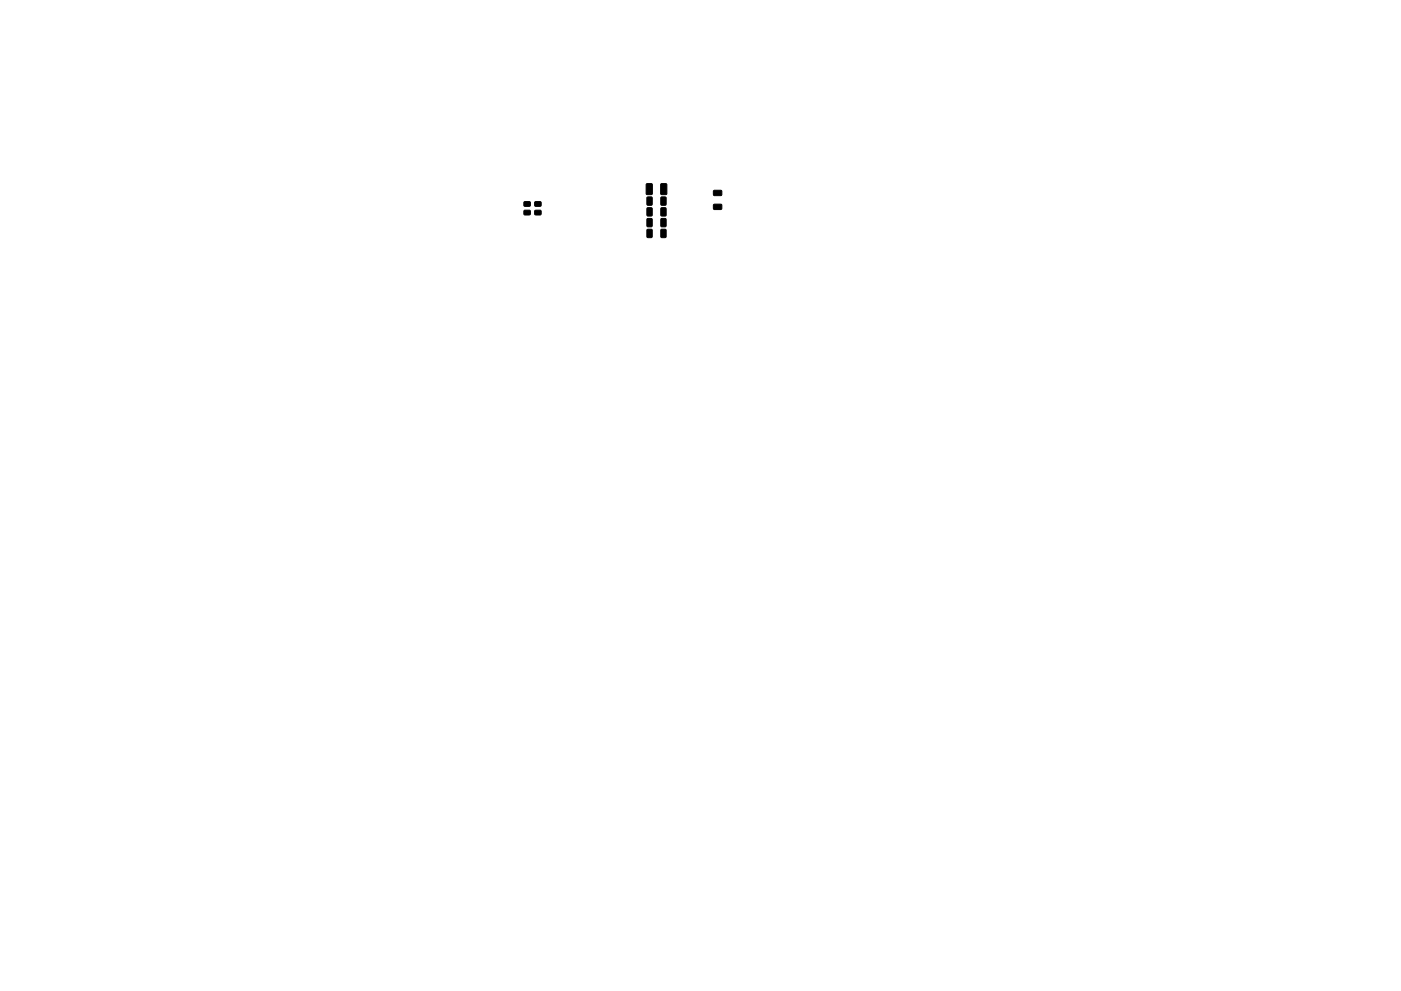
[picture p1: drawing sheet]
<svg xmlns="http://www.w3.org/2000/svg" width="297mm" height="210mm" viewBox="0 0 297 210" stroke-linecap="round" stroke-linejoin="round" font-family="sans-serif">
<g fill="#000" stroke="#000" stroke-width=".21">
<path d="M137.1 39h1l.2 .1v2l-.1 .2h-1l-.2-.1zM140.1 39h1l.3 .1v2l-.1 .2h-1l-.2-.1zM111.1 44.7l1.2-.1 .1 .9-1.2 .1zM111.1 42.8h1.2l.1 .9h-1.2zM113.4 44.7l1.2-.1 .1 .9-1.2 .1zM113.4 42.8h1.2l.1 .9h-1.2zM137.2 48.7l.9-.1 .2 .2v1.4l-.1 .2h-.8l-.2-.1zM137.2 46.4l.9-.1 .2 .2v1.4l-.1 .2h-.8l-.2-.1zM137.2 44.1h.9l.2 .1v1.4l-.1 .2-.8 .1-.2-.2zM137.2 41.8h.9l.2 .1v1.4l-.1 .2-.8 .1-.2-.2zM140.2 48.7l.8-.1 .2 .2v1.4l-.1 .2h-.8l-.2-.1zM140.2 46.4l.8-.1 .2 .2v1.4l-.1 .2h-.8l-.2-.1z"/>
<path d="M140.2 44.1h.8l.2 .1v1.4l-.1 .2-.8 .1-.2-.2zM140.2 41.8h.8l.2 .1v1.4l-.1 .2-.8 .1-.2-.2zM151.3 40.4h1.6l.1 .2v.8l-.2 .1h-1.4l-.2-.2zM151.3 43.4l1.6-.1 .1 .2v.8l-.2 .2-1.4-.1-.2-.2z"/>
</g>
</svg>
